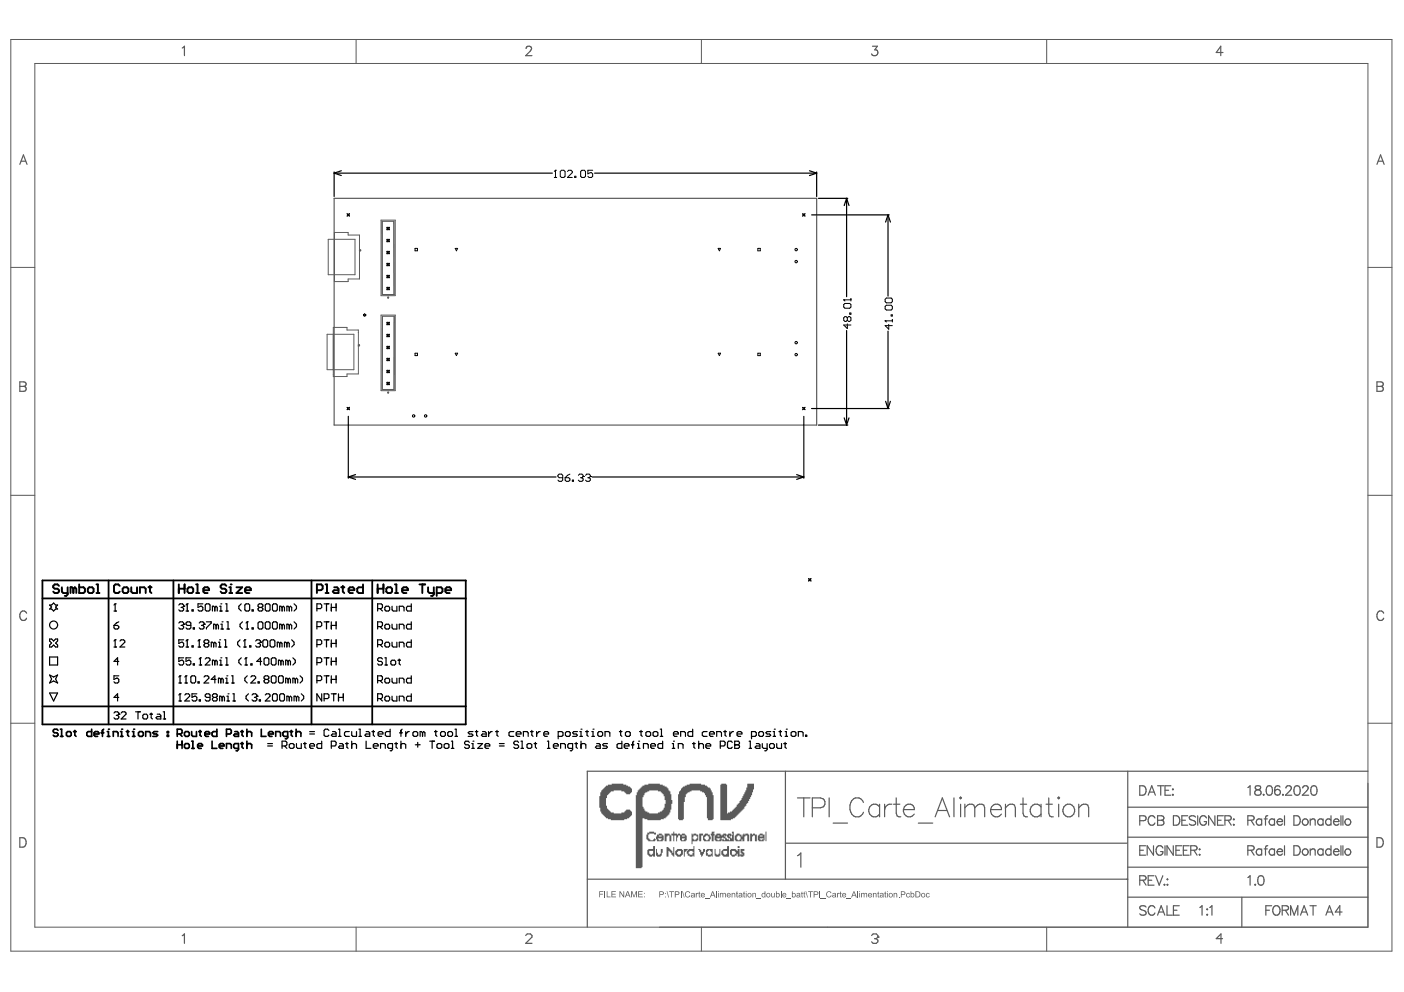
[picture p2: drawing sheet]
<svg xmlns="http://www.w3.org/2000/svg" width="297mm" height="210mm" viewBox="0 0 297 210" stroke-linecap="round" stroke-linejoin="round" font-family="sans-serif">
<g fill="#5a5a5a">
<path d="M156.1 179h.4v.4h-.4z"/>
<path d="M162 176h.2v2h-.2z"/>
<path d="M147.7 179.6h.4v.2h.2v.4h.4v-.6h.5v.6h-.3v.5h-.2v.4h-.2v.2h-.2v-.4h-.2v-.7h-.2v-.4h-.2z"/>
<path d="M140.6 176.4h1v.2l.4 .2v1.2h-.4v-1.2h-.4v.2h-.2v1h-.4z"/>
<path d="M137 176.2h.4v-.2h1v.2h.4v.4h-.4v-.2h-1v.2h-.2v.8h.2l.2 .4h.6l.2-.4h.2l.2 .4h-.2v.2h-1.4v-.2l-.4-.2v-1h.2z"/>
<path d="M158.7 176.4h.4v.2h.2v-.2l.8 .2v1.4h-.4v-1.2h-.4v.2h-.2v1h-.4z"/>
<path d="M138.8 179.6h.2v.8h.2v.5h.4v-.2h.2v-1.1h.4v.8h-.2v.7h-.2v.2h-.8v-.2h-.2z"/>
<path d="M141 179.2h.4l.2 .4h.2v.2l.4 .2v.4h.2v-1.2h.2v2.1h-.2l-.2-.4h-.2v-.5l-.4-.2v-.2h-.2v1.3h-.4z"/>
<path d="M151.2 179.6h.2v1.1h.2v.2h.4v-.2h.2v-1.1h.2v1.5h-.2v.2h-.8v-.2h-.2z"/>
<path d="M152.4 166h.2v-.2h1v.2h.2v6.1h.2v-.2l.8-.2 .2-.4h.2v-.2l.5-.2v-.2h.2v-.4l.4-.2v-.2h.2v-.4l.4-.2v-.4h.2l.2-.8h.2v-.4h.2v-.5h.2v-.6h.2v-.8h1.4v1.2h-.2l-.2 1.3h-.2l-.2 .8h-.2l-.2 .8-.4 .2v.4l-.4 .2v.4h-.2v.2l-.4 .2v.2h-.2v.2h-.2l-.2 .4-.4 .2v.2h-.2l-.2 .4-.9 .2v.2h-2.2z"/>
<path d="M144.1 166.8h.2l.2-.4h.4v-.2h.4v-.2h.6v-.2h2.4v.2h.9v.2h.4l.2 .4h.4l.4 .9a4.9 4.9 0 0 1 .4 3v2.8h-.2v.2h-1v-.4h-.2v-4.4h-.2v-.4h-.2v-.4h-.3v-.2h-.4v-.2h-.4v-.3h-1.8v.3h-.4v.2h-.4v.2l-.4 .2v.6h-.2v1h-.2v3.6h-.2v.2h-.8v-.2h-.2v-3.2a4.5 4.5 0 0 1 .4-2.9h.2z"/>
<path d="M127.2 167.2l.4-.2 .2-.4 .4-.2v-.2h.4v-.2h.8v-.2h2.5v.2h.6v.2l.8 .2 .2 .4h.2v.9h-.2l-.2 .4h-.8l-.2-.4h-.2v-.2h-.6v-.3h-1.7v.3h-.6l-.2 .4h-.2l-.2 .4h-.2v.6h-.2v1.6h.2v.6h.2v.2h.2v.2l.4 .2v.2h.6v.2h1.7v-.2h.6v-.2l.4-.2v-.2h.8v.2l.4 .2v.8h-.2v.2h-.2l-.2 .4h-.4v.2h-.6v.2h-2.9v-.2h-.6v-.2h-.4v-.2h-.2l-.2-.4-.4-.2v-.2h-.2v-.4h-.2v-.8h-.2v-2.4h.2v-.8h.2z"/>
<path d="M160.3 176.8l.4-.2v-.2h.6v.2h.5v1.2h-.2v.2h-1.1v-.2h-.2zM160.7 176.8v.2h.6v-.2zM160.7 177.4l.2 .4h.2v-.2h.5v-.2z"/>
<path d="M139 176.6h.4v-.2h.6v.2l.4 .2v1h-.2v.2h-1.2v-.4h-.2v-.6h.2zM139.4 176.8v.2h.6v-.2zM139.2 177.4l.2 .4h.4v-.2h.2v-.2z"/>
<path d="M146.3 176.4h.2v.2h.2v-.2h.6v.2h.4v1.2h-.2v.2h-1v.6h-.2zM146.7 176.8v.4h-.2v.2h.2v.2l.4 .2 .2-.4h.2v-.4h-.2v-.2z"/>
<path d="M147.9 176.4h.8v.4l.5-.2v-.2h.6v.2h.4v.4h.2v.6h-.2v.4h-1.3v-.2h-.2v-1h-.4v1.2h-.4zM148.9 177.2v.2h.3l.2 .4h.4v-.2h.2v-.6h-.2v-.2h-.4l-.2 .4z"/>
<path d="M155.5 176.8l.4-.2v-.2h.6v.2h.4v.4h.2v-.4h.2v-.2h.2v.2h.2v-.2h.6v.2h.2v1.4h-.4v-1.2h-.4v.2h-.2v1h-.4v-.4h-.2v.4h-1.2v-.2h-.2zM155.9 177v.6h.2v.2h.4v-.2h.2v-.6h-.2v-.2h-.4v.2z"/>
<path d="M142.8 180h.3l.2-.4h1v.2h.2v1.1h-.2l-.2 .4h-.8l-.2-.4h-.3zM143.3 180.2v.5h.2v.2h.4v-.2h.2v-.7h-.6v.2z"/>
<path d="M137 179.8h.2v-.2h1v-.6h.4v2.3h-.4v-.2h-.2v.2h-.6v-.2l-.4-.2zM137.4 180v.7h.2v.2h.4v-.2h.2v-.7z"/>
<path d="M149.4 179.8h.2v-.2h1.2v1.7h-.2v-.2h-.2v.2h-.6v-.2h-.4zM149.6 180.2v.2h.2v.5h.6v-.2h.2v-.5h-.2l-.2-.4-.4 .2v.2z"/>
<path d="M144.7 179.6h.8v.2h.2v-.2h1v-.6h.2v2.3h-.2v-.2h-.2v.2h-.6v-.2h-.4v-.4h-.2v-.7l-.4 .2v1.1h-.2zM145.3 179.8v.2h.2v-.2zM145.7 180.2v.5h.2v.2h.6v-.5h.2l-.2-.4h-.6v.2z"/>
<path d="M154.4 179.8h.2v-.2h1.1v.2l.4 .2v-.4h.4v1.3h.2v-.2l.4 .2v-.2l-.4-.3v-.8h.8v.4h-.4v.2l.4 .2v.7h-.2v.2h-.6v-.2h-.2v.2h-.4v-.6h-.2v.4h-.4v.2h-.7v-.2l-.4-.2zM154.8 180v.9h.7v-.2h.2v-.5h-.2v-.2z"/>
<path d="M142 176.4h.4v-.4h.2v.4h.7v.2h.2v-.2h.4v.2h.4v-.2h.6l.2 .4h.2v1h-.2v.2h-1v-.2h-.2v-1h-.4v.4h-.2v.8h-.2v-1.2h-.5v1.2h-.2v-1.2h-.4zM144.3 176.8v.2h.6v-.2zM144.3 177.4v.4h.4v-.2h.2v-.2z"/>
<path d="M150.6 176h.6v.2h-.2v.2h.2v.4l.4-.2v-.2h.8l.2 .4 .4-.2v-.2h.6v.2h.4v-.2h.6v.2h.4v-.2h-.2v-.4h.4v2h-2.4v-.2h-.2v.2h-1.2v-.2h-.2v-1h-.2v1.2h-.4v-1.2h-.2zM154.2 176.8l.2 .4h.2v.2h.2v-.6h-.2v.2zM153.2 176.8l.2 .4h.2v.2h.2v.2h.4v.2h.2v-.4h-.4v-.2h-.2v-.4h-.2v.2zM151.8 176.8v.2h.4v-.2zM152.6 177.4v.2h.6v.2h.2v-.4h-.4v-.2zM151.6 177.4l.2 .4h.4v-.2h.2v-.2z"/>
<path d="M152.6 180l.4-.2v-.2h.8v-.6h.4v2.3h-1.2v-.2l-.4-.2zM153 180v.7h.2v.2h.4v-.2h.2v-.7z"/>
<path d="M134.9 167.2l.4-.2 .2-.4 .4-.2v-.2h.4v-.2h.9v-.2h2.4v.2h.6v.2h.4v.2h.4l.2 .4h.2v.4l.4 .3v.6h.2v1.2h.2v.8h-.2v1.2h-.2v.6h-.2v.4l-.4 .2v.2h-.2l-.2 .4h-.4v.2h-.6v.2h-2.8v-.2h-.7v-.2h-.4v10.4h-.2v.2h-1.2v-13.4a4.5 4.5 0 0 1 .4-2.8zM136.3 167.9v.4h-.2a5.1 5.1 0 0 0 0 2.8h.2v.4h.2v.2h.5v.2h.4v.2h1.8v-.2l.8-.2 .2-.4h.2v-.4h.2v-.8h.2l-.2-1.6h-.2v-.4l-.4-.2-.2-.4h-.6v-.3h-1.8v.3h-.4v.2h-.5v.2z"/>
</g>
<g fill="none" stroke="#5a5a5a" stroke-width=".25">
<path d="M38.5 10.2l.5-.4v2M111.3 10.3l.4-.5 .7 .2a.62 .62 0 0 1-.2 .8l-1 1h1.3M184.6 9.8h1l-.5 .7a.67 .67 0 0 1 .5 1.1 .67 .67 0 0 1-1.2-.2M258.7 11.1h-1.4l1-1.3v2M4.2 34.8l.8-2 .7 2M4.5 34.1h.9M291.3 34.8l.8-2 .7 2M291.6 34.1h1M4.2 80.8h.8l.4 .2 .1 .4-.5 .4a.52 .52 0 0 1 .5 .5 .52 .52 0 0 1-.5 .5h-.8zM4.2 81.8h.8M291.3 80.8h.9l.4 .2v.4l-.4 .4a.52 .52 0 0 1 .5 .5 .52 .52 0 0 1-.5 .5h-.9zM291.3 81.8h.9"/>
<path d="M5.6 129.8a.74 .74 0 0 0-.8-.5 .74 .74 0 0 0-.6 .7 .88 .88 0 0 0 .2 1 .88 .88 0 0 0 .9 .2l.3-.4M292.7 129.8a.74 .74 0 0 0-.8-.5 .74 .74 0 0 0-.6 .7 .88 .88 0 0 0 .2 1 .88 .88 0 0 0 1 .2l.2-.4M4.2 177.3h.7a1.07 1.07 0 0 1 .7 1 1.07 1.07 0 0 1-.7 1h-.7zM166.2 163.2v22.8M166.2 178.4h72.2M238.6 163.2v33M238.6 177.1h50.8M238.6 170.8h50.8M241.1 166.3h.7a1.07 1.07 0 0 1 .7 1 1.07 1.07 0 0 1-.7 1h-.7zM241.1 173.7h.9a.52 .52 0 0 0 .5-.6 .52 .52 0 0 0-.5-.5h-.9v2M241.1 179.9h.8M242.4 179h-1.3v2h1.3"/>
<path d="M242.9 168.3l.8-2 .7 2M243.2 167.6h1M244 179v2l-1.3-2v2M244.3 173.1a.74 .74 0 0 0-.8-.5 .74 .74 0 0 0-.6 .8 .88 .88 0 0 0 .2 .9 .88 .88 0 0 0 1 .2l.2-.4M244.9 166.3h1.3M244.9 172.6h.9l.3 .2 .1 .4-.4 .4a.52 .52 0 0 1 .5 .5 .52 .52 0 0 1-.5 .5h-.9zM244.9 173.6h.9M245.6 166.3v2M246 179.4a.74 .74 0 0 0-.8-.4 .74 .74 0 0 0-.6 .7 .88 .88 0 0 0 .2 1 .88 .88 0 0 0 .9 .2l.3-.4v-.3h-.5M246.5 179v2M246.5 167.2h.7M247.7 166.3h-1.2v2h1.2"/>
<path d="M248 167h.2zM248 168.2h.2zM248.2 179v2l-1.3-2v2M248.3 172.6h.6a1.07 1.07 0 0 1 .7 1 1.07 1.07 0 0 1-.7 1h-.6zM248.8 179.9h.7M250 179h-1.2v2h1.2M250 173.6h.8M250.4 179.9h.7M251.3 172.6h-1.3v2h1.3M251.6 179h-1.2v2h1.2M251.9 179.9l1.2-.1 .2-.3-.1-.4-.4-.1h-.9v2M252.6 179.9l.7 1.1"/>
<path d="M252.9 172.9a.75 .75 0 0 0-.7-.3 .75 .75 0 0 0-.6 .5l.2 .3 .8 .3a.49 .49 0 0 1 .3 .3 .49 .49 0 0 1-.1 .5 .92 .92 0 0 1-1.2-.2M253.4 172.6v2M253.7 179.7h.2zM255.2 173.1a.74 .74 0 0 0-.8-.5 .74 .74 0 0 0-.6 .8 .87 .87 0 0 0 .2 .9 .87 .87 0 0 0 1 .2l.2-.4v-.3h-.4M257 172.6v2l-1.3-2v2M257.6 173.6h.7M258.8 172.6h-1.2v2h1.2M259.2 173.6l1.1-.1 .2-.3-.1-.4-.4-.2h-.8v2M259.8 173.6l.7 1M260.9 173.4h.2zM260.9 174.5h.2zM264 166.6l.5-.3v2"/>
<path d="M264 173.6l1.1-.1 .2-.3-.1-.4-.3-.2h-.9v2M264 179.9l1.1-.1 .2-.3-.1-.4-.3-.1h-.9v2M264.7 173.6l.6 1M264.7 179.9l.6 1.1M265.7 166.4a.4 .4 0 0 0 .1 .6 .72 .72 0 0 1 .9 .3 .72 .72 0 0 1-.1 .9 .81 .81 0 0 1-1.1-.3 .99 .99 0 0 1 1.1-1l.1-.3a.75 .75 0 0 0-1-.2zM266.9 173.6a.64 .64 0 0 0-.9-.1 .64 .64 0 0 0 0 .9 .64 .64 0 0 0 .9-.1M266.9 179.9a.64 .64 0 0 0-.9-.1 .64 .64 0 0 0 0 1 .64 .64 0 0 0 .9-.1M266.9 173.3v1.3M266.9 179.6v1.4M267.2 168.2h.2zM267.5 173.3h.6M267.5 179.6h.6"/>
<path d="M268.2 166.4a.65 .65 0 0 1 .9 .2 1.01 1.01 0 0 1-.7 1.7 1.28 1.28 0 0 1-.2-1.9zM268.2 172.6l-.4 .1-.1 .3v1.6M268.2 179l-.4 .1-.1 .2v1.7M269.6 173.3v1.3M269.6 179.6v1.4M269.6 173.6a.64 .64 0 0 0-.9-.1 .64 .64 0 0 0 0 .9 .64 .64 0 0 0 .9-.1M269.6 179.9a.64 .64 0 0 0-.9-.1 .64 .64 0 0 0 0 1 .64 .64 0 0 0 .9-.1M270.2 173.8a.63 .63 0 0 0 .4 .8 .63 .63 0 0 0 .7-.3M270.3 173.6a.55 .55 0 0 1 .6-.3 .55 .55 0 0 1 .4 .5h-1.1zM270.3 179.9a.55 .55 0 0 1 .6-.3 .55 .55 0 0 1 .4 .6h-1.1zM270.8 166.6a.59 .59 0 0 0-.9-.2l-.1 .2-.1 1M271.3 168.2h.2z"/>
<path d="M271.8 172.6v2M271.8 179v2M272.1 166.7l.3-.4 .7 .2a.62 .62 0 0 1-.2 .8l-.9 1h1.3M273.7 172.6h.7a1.07 1.07 0 0 1 .7 1 1.07 1.07 0 0 1-.7 1h-.7zM273.7 179h.7a1.07 1.07 0 0 1 .7 1 1.07 1.07 0 0 1-.7 1h-.7zM274 166.4a.65 .65 0 0 1 1 .2 1.01 1.01 0 0 1-.7 1.7 1.28 1.28 0 0 1-.3-1.9zM275.6 166.7l.4-.4 .7 .2a.62 .62 0 0 1-.2 .8l-1 1h1.4M277.2 173.7l.5-.4 .5 .1v1.2M277.2 173.3v1.3M277.2 179.6v1.4M277.6 166.4a.65 .65 0 0 1 .9 .2 1.01 1.01 0 0 1-.6 1.7 1.28 1.28 0 0 1-.3-1.9zM279.9 173.6a.64 .64 0 0 0-.9-.1 .64 .64 0 0 0 0 .9 .64 .64 0 0 0 .9-.1"/>
<path d="M279.9 179.9a.64 .64 0 0 0-.9-.1 .64 .64 0 0 0 0 1 .64 .64 0 0 0 .9-.1M279.9 173.3v1.3M279.9 179.6v1.4M281.6 179.9a.64 .64 0 0 0-.9-.1 .64 .64 0 0 0 0 1 .64 .64 0 0 0 .9-.1M281.6 173.6a.64 .64 0 0 0-.9-.1 .64 .64 0 0 0 0 .9 .64 .64 0 0 0 .9-.1M281.6 172.6v2M281.6 179v2M282.1 173.8a.63 .63 0 0 0 .4 .8 .63 .63 0 0 0 .8-.3M282.2 173.6a.55 .55 0 0 1 .7-.3 .55 .55 0 0 1 .4 .5h-1.2zM282.2 179.9a.55 .55 0 0 1 .7-.3 .55 .55 0 0 1 .4 .6h-1.2zM283.7 172.6v2M283.7 179v2"/>
<path d="M284.1 172.6v2M284.1 179v2M289.4 163.2h-165.1v33M291.3 177.3h.7a1.07 1.07 0 0 1 .7 1 1.07 1.07 0 0 1-.7 1h-.7zM38.5 198l.5-.4v2M111.2 197.9l.3-.3h.7l.3 .3v.4l-1.3 1.3h1.3M124.3 186h114.3M168.7 181.1l.7-.6v3M184.4 197.9l.3-.3h.7l.3 .3v.4M185.1 198.6h.3M185.4 198.6l.3 .3v.4l-.3 .3h-.7l-.3-.3M185.7 198.3h.1"/>
<path d="M185.7 198.3l-.3 .3M238.6 189.8h50.8M238.6 183.5h50.8M241.1 186.3l1.2-.1 .2-.3-.1-.4-.4-.2h-.9v2M241.8 186.3l.7 1M242.5 191.9a.75 .75 0 0 0-.8-.3 .75 .75 0 0 0-.6 .5l.2 .3 .8 .3a.49 .49 0 0 1 .3 .4 .49 .49 0 0 1-.1 .5 .92 .92 0 0 1-1.2-.2M242.9 186.3h.8M244.2 185.3h-1.3v2h1.3M244.3 192.1a.74 .74 0 0 0-.8-.5 .74 .74 0 0 0-.6 .8 .88 .88 0 0 0 .2 1 .88 .88 0 0 0 1 .2l.2-.4M244.5 185.3l.7 2 .8-2M244.9 193.6l.8-2 .7 2M245.2 193h.9"/>
<path d="M246.4 187.1v.2zM246.9 191.6v2h1.1M246.9 186.1h.2zM246.9 187.2h.2zM248.3 192.6h.7M249.5 191.6h-1.2v2h1.2M253.7 180.9h.2zM253.8 192l.5-.4v2M255.3 192.4h.2zM255.3 193.6h.2zM255.9 192l.5-.4v2M258.7 198.6h-1.4l1-1v2"/>
<path d="M262.7 189.8v6.4M264 185.7l.5-.4v2M265.5 187.2h.2zM266.4 185.4a.65 .65 0 0 1 .9 .3 1.29 1.29 0 0 1-.4 1.6h-.2a1.28 1.28 0 0 1-.3-1.9zM267.8 192.6h.8M269 191.6h-1.2v2M269.7 191.7a.96 .96 0 0 1 1.1 .5 .96 .96 0 0 1-.2 1.2 .74 .74 0 0 1-.8 .2 .74 .74 0 0 1-.5-.7 1.21 1.21 0 0 1 .4-1.2zM270.2 180.2a.63 .63 0 0 0 .4 .7 .63 .63 0 0 0 .7-.2M271.3 192.6l1.1-.1 .2-.3-.1-.4-.4-.2h-.8v2M271.9 192.6l.7 1M273.1 193.6v-2l.7 2 .8-2v2M275.1 193.6l.8-2 .8 2"/>
<path d="M275.4 193h1M277.1 191.6h1.4M277.2 180l.5-.4 .5 .1v1.3M277.8 191.6v2M280.5 193.6l.8-2 .7 2M280.8 193h1M282.1 180.2a.63 .63 0 0 0 .4 .7 .63 .63 0 0 0 .8-.2M283.9 193h-1.4l1-1.4v2"/>
<circle cx="270.3" cy="167.6" r=".62"/>
<circle cx="276.1" cy="174" r=".65"/>
<circle cx="285.1" cy="174" r=".66"/>
<circle cx="276.1" cy="180.3" r=".65"/>
<circle cx="285.1" cy="180.3" r=".66"/>
</g>
<g fill="none" stroke="#5a5a5a" stroke-width=".21">
<path d="M2.3 8.4h292.2v192.9h-292.2zM7.4 13.4h282v182.8h-282zM75.3 8.4v5M148.4 8.4v5M221.4 8.4v5M2.3 56.6h5.1M80.6 46.6h3v16h-3zM289.4 56.6h5.1M80.6 66.7h3v16h-3zM2.3 104.8h5.1M289.4 104.8h5.1M2.3 153h5.1"/>
<path d="M289.4 153h5.1M75.3 196.2v5.1M148.4 196.2v5.1M221.4 196.2v5.1"/>
</g>
<g fill="#5a5a5a">
<path d="M126.8 188.6h.9v.1h-.8v.4h.7v.2h-.7v.6h-.1z"/>
<path d="M127.9 188.6h.2v1.3h-.2z"/>
<path d="M128.4 188.6h.1v1.1h.7v.2h-.8z"/>
<path d="M129.4 188.6h.9v.1h-.8v.4h.7v.2h-.7v.4h.8v.2h-.9z"/>
<path d="M131.1 188.6h.1l.7 1v-1h.2v1.3h-.2l-.7-1.1v1.1h-.1z"/>
<path d="M133.5 188.6h.3l.4 1.1 .3-1.1h.3v1.3h-.2v-1.1l-.4 1.1h-.1l-.4-1.1v1.1h-.2z"/>
<path d="M135 188.6h1v.1h-.8v.4h.7v.2h-.7v.4h.8v.2h-1z"/>
<path d="M132.8 188.7l-.2 .6h.4zM132.7 188.6h.2l.5 1.3h-.2l-.1-.4h-.6l-.1 .4h-.2z"/>
<path d="M136.2 188.9h.2v.2h-.2zM136.2 189.7h.2v.2h-.2z"/>
</g>
<g fill="none" stroke="#5a5a5a" stroke-width=".25">
<path d="M168.7 168.8h2.7M170 168.8v4M171.9 170.9h1.7a1.05 1.05 0 0 0 1-1 1.05 1.05 0 0 0-1-1.1h-1.7v4M175.4 168.8v4M176.3 174.2h3M182.7 169.8a1.47 1.47 0 0 0-1.7-1 1.47 1.47 0 0 0-1.2 1.6 1.84 1.84 0 0 0 1.9 2.4l.8-.5 .2-.4M186.1 170.7a1.32 1.32 0 0 0-2.3 .4 1.32 1.32 0 0 0 1.5 1.7l.8-.5M186.1 170.2v2.6M187.2 170.2v2.6M188.7 170.2a1.29 1.29 0 0 0-1.5 1.1M189 170.2h1.4M189.6 168.8v3.3l.2 .5 .8 .2"/>
<path d="M191.1 171.3a1.26 1.26 0 0 0 .8 1.4 1.26 1.26 0 0 0 1.5-.4M191.3 170.7a1.1 1.1 0 0 1 1.3-.5 1.1 1.1 0 0 1 .8 1.1h-2.3zM194.3 174.2h3M197.8 172.8l1.6-4 1.5 4M198.4 171.5h1.9M201.8 168.8v4M203 168.8l.2-.2 .2 .2-.2 .2zM203.2 170.2v2.6M204.1 170.9l1-.7h.6l.3 .2 .2 .5M204.1 170.2v2.6M206.2 170.9l1-.7h.6l.3 .2 .2 .5v1.9M206.2 170.9v1.9"/>
<path d="M209.6 171.3a1.26 1.26 0 0 0 .7 1.4 1.26 1.26 0 0 0 1.6-.4M209.8 170.7a1.1 1.1 0 0 1 1.3-.5 1.1 1.1 0 0 1 .8 1.1h-2.3zM212.7 170.9l1-.7h.5l.4 .2 .2 .5v1.9M212.7 170.2v2.6M215.9 170.2h1.3M216.4 168.8v3.3l.2 .5 .8 .2M220.2 170.7a1.32 1.32 0 0 0-2.2 .4 1.32 1.32 0 0 0 1.5 1.7l.7-.5M220.2 170.2v2.6M221.3 170.2h1.3M221.9 168.8v3.3l.2 .5 .7 .2M223.8 168.8l.2-.2 .2 .2-.2 .2zM224 170.2v2.6"/>
<path d="M225.1 170.7a1.28 1.28 0 0 1 1.8-.1 1.28 1.28 0 0 1 0 1.8 1.28 1.28 0 0 1-1.8-.1l-.2-.6zM228.2 170.9l1-.7h.6l.3 .2 .2 .5v1.9M228.2 170.2v2.6"/>
</g>
<g fill="#5a5a5a">
<path d="M141 188.6h.2l.3 1.3h-.1z"/>
<path d="M141.6 188.6h1v.1h-.4v1.2h-.2v-1.2h-.4z"/>
<path d="M144 188.6h.2v1.3h-.2z"/>
<path d="M144.3 188.6h.2l.3 1.3h-.1z"/>
<path d="M145 188.8l.3-.2 .6 .1 .1 .3h-.2l-.1-.2-.2-.1-.4 .4v.4l.2 .2h.4l.2-.3 .2 .1-.3 .3-.4 .1-.3-.2-.2-.4z"/>
<path d="M147.2 189h.2v.1l.2-.2 .1 .1-.3 .2v.7h-.2z"/>
<path d="M147.9 188.7l.1-.1v.4h.2l-.2 .1v.6l.2 .2-.3-.1v-.7h-.2z"/>
<path d="M149.2 190.1h1v.1h-1z"/>
<path d="M151.5 188.6h.2v1.3h-.2z"/>
<path d="M152.3 189l.2 .1 .3-.2 .2 .2 .2-.2 .3 .1 .1 .9h-.2l-.1-.8-.3 .1v.7h-.1l-.1-.8h-.2l-.1 .8h-.2z"/>
<path d="M154.8 189l.7 .1 .1 .8h-.2l-.1-.8h-.3l-.1 .8h-.1z"/>
<path d="M155.8 188.7l.2-.1v.4h.1l-.1 .1v.6l.2 .2-.4-.1-.1-.7z"/>
<path d="M157.3 188.7l.2-.1v.4h.1l-.1 .1v.6l.2 .2-.4-.1-.1-.7z"/>
<path d="M159.2 189l.1 .1 .3-.2 .3 .1v.9h-.1l-.1-.8-.3 .1-.1 .7h-.1z"/>
<path d="M160 190.1h1.1v.1h-1.1z"/>
<path d="M163.2 189h.1l.1 .8 .3-.1 .1-.7h.1v.9l-.1-.2-.3 .2-.3-.1z"/>
<path d="M165.2 188.6h.1v1.3h-.1z"/>
<path d="M166.4 190.1h1v.1h-1z"/>
<path d="M169.6 188.7l.1-.1v.4h.2l-.2 .1v.6l.2 .2-.3-.1v-.7h-.1z"/>
<path d="M170.1 188.7l.1-.1v.4h.2l-.2 .1v.5l.2 .3-.3-.1-.1-.7z"/>
<path d="M170.4 188.6h.1l.4 1.3h-.1z"/>
<path d="M171 188.6h1v.1h-.4v1.2h-.2v-1.2h-.4z"/>
<path d="M173.4 188.6h.1v1.3h-.1z"/>
<path d="M173.7 190.1h1v.1h-1z"/>
<path d="M174.9 188.8l.5-.2 .4 .1 .1 .3h-.2l-.1-.2-.4-.1-.2 .5v.3l.2 .2h.4l.2-.3 .1 .1-.2 .3-.4 .1-.3-.1-.2-.5z"/>
<path d="M177.1 189h.2v.1l.1-.2 .2 .1-.3 .2v.7h-.2z"/>
<path d="M177.7 188.7l.2-.1v.4h.2l-.2 .1v.6h.2v.2l-.4-.1v-.7h-.1z"/>
<path d="M179.1 190.1h1v.1h-1z"/>
<path d="M181.4 188.6h.1v1.3h-.1z"/>
<path d="M182.2 189l.2 .1 .2-.2 .3 .2 .2-.2 .3 .1 .1 .9h-.2l-.1-.8-.3 .1v.7h-.2v-.8h-.3v.8h-.2z"/>
<path d="M184.7 189l.1 .1 .3-.2 .3 .1v.9h-.1l-.1-.8h-.3v.8h-.2z"/>
<path d="M185.7 188.7l.2-.1v.4h.1l-.1 .1v.6l.1 .2-.3-.1v-.7h-.1z"/>
<path d="M187.2 188.7l.2-.1v.4h.1l-.1 .1v.6l.1 .2-.3-.1-.1-.7z"/>
<path d="M189.1 189l.7 .1v.8h-.1l-.1-.8-.3 .1-.1 .7h-.1z"/>
<path d="M190.1 189.7h.2v.2h-.2z"/>
<path d="M191.8 189.1l.3-.2 .3 .2 .1 .1-.5-.1-.1 .3v.3l.2 .1 .4-.2-.1 .2h-.6z"/>
<path d="M195.9 189.2l.4-.3 .3 .1 .1 .2-.5-.1-.1 .4 .2 .3 .4-.2-.1 .2-.3 .1-.3-.1z"/>
<path d="M139.6 188.7v.5h.6v-.4zM139.5 188.6h.7l.3 .3-.2 .4-.7 .1v.5h-.1z"/>
<path d="M140.7 189h.2v.1h-.2zM140.7 189.7h.2v.2h-.2z"/>
<path d="M143 188.7v.5l.5-.1v-.3zM142.8 188.6h.7l.2 .2-.1 .5-.6 .1v.5h-.2z"/>
<path d="M146.4 189.6v.1l.2 .1 .2-.4zM146.3 189.1l.3-.2 .3 .1 .1 .9-.2-.1-.3 .1-.3-.1 .1-.4 .5-.1-.1-.2-.5 .1z"/>
<path d="M148.5 189.1l-.1 .2h.6l-.2-.2zM148.4 189.1l.3-.2 .3 .2 .1 .4h-.7l.1 .2 .2 .1 .4-.2-.2 .3-.5-.1-.1-.4z"/>
<path d="M150.8 188.8l-.2 .6h.4zM150.7 188.6h.2l.5 1.3h-.2l-.1-.4h-.6l-.1 .4h-.2z"/>
<path d="M151.9 188.6h.2v.2h-.2zM151.9 189h.2v.9h-.2z"/>
<path d="M154 189.2l-.1 .1h.5l-.1-.2zM153.9 189.1l.3-.2 .3 .2 .1 .4h-.7l.3 .3 .4-.2-.1 .2h-.6l-.1-.5z"/>
<path d="M156.4 189.6v.1l.2 .1 .3-.2v-.2zM156.3 189.1l.3-.2 .4 .1 .1 .9-.2-.1-.3 .1-.3-.1v-.3l.6-.2-.1-.2-.5 .1z"/>
<path d="M157.8 188.6h.1v.2h-.1zM157.8 189h.1v.9h-.1z"/>
<path d="M158.3 189.4a.31 .31 0 0 0 .6 0 .31 .31 0 0 0-.6 0zM158.1 189.4a.47 .47 0 0 1 .9 0 .47 .47 0 0 1-.9 0z"/>
<path d="M161.2 189.1l.3-.2 .3 .2v-.5h.1v1.3l-.7-.1-.1-.3zM161.2 189.4a.35 .35 0 0 0 .7 0 .35 .35 0 0 0-.7 0z"/>
<path d="M162.2 189.4a.35 .35 0 0 0 .7 0 .35 .35 0 0 0-.7 0zM162.1 189.4a.47 .47 0 0 1 .9 0 .47 .47 0 0 1-.9 0z"/>
<path d="M164.4 189.2l-.1 .5 .4 .1 .1-.6-.2-.1zM164.2 188.6h.1v.5l.4-.1 .3 .2-.2 .7-.5-.1-.1 .1z"/>
<path d="M165.7 189.2v.1h.5l-.2-.2zM165.6 189.1l.3-.2 .4 .2 .1 .4h-.7l.2 .3 .5-.2-.2 .2h-.6z"/>
<path d="M167.8 189.2l-.1 .4 .3 .2 .2-.2v-.4zM167.5 188.6h.2v.5l.3-.2 .3 .3v.4l-.2 .3-.4-.1-.2 .1z"/>
<path d="M168.7 189.6v.2h.3l.1-.4zM168.6 189.1l.3-.2 .4 .2 .1 .8-.3-.1-.3 .1-.2-.1v-.4l.5-.1v-.2l-.6 .1z"/>
<path d="M172.3 188.7v.5h.6v-.4zM172.1 188.6h.8l.2 .3-.1 .4-.7 .1v.5h-.2z"/>
<path d="M176.2 189.6l.1 .2h.2l.2-.4zM176.1 189.1l.4-.2 .3 .1 .1 .9-.2-.1-.3 .1-.3-.1 .1-.4 .5-.1-.1-.2-.5 .1z"/>
<path d="M178.4 189.1l-.1 .2h.6l-.2-.2zM178.3 189.1l.2-.2 .4 .2 .1 .4h-.7l.1 .2 .2 .1 .4-.2-.2 .3-.6-.1z"/>
<path d="M180.7 188.7l-.2 .7h.4zM180.6 188.6h.2l.5 1.3h-.2l-.2-.4h-.5l-.1 .4h-.2z"/>
<path d="M181.8 188.6h.2v.2h-.2zM181.8 189h.2v.9h-.2z"/>
<path d="M183.9 189.1l-.1 .2h.5l-.1-.2zM183.8 189.1l.3-.2 .3 .2 .1 .4h-.7l.3 .3 .4-.2-.2 .2-.3 .1-.3-.2-.1-.4z"/>
<path d="M186.3 189.6l.1 .2h.1l.3-.4zM186.2 189.1l.3-.2 .4 .1 .1 .9-.2-.1-.3 .1-.3-.1v-.4l.6-.1-.1-.2-.6 .1z"/>
<path d="M187.7 188.6h.1v.2h-.1zM187.7 189h.1v.9h-.1z"/>
<path d="M188.2 189.4a.32 .32 0 0 0 .6 0 .32 .32 0 0 0-.6 0zM188 189.4a.47 .47 0 0 1 .9 0 .47 .47 0 0 1-.9 0z"/>
<path d="M190.7 188.7v.5h.6v-.4zM190.6 188.6h.7l.3 .3-.2 .4-.7 .1v.5h-.1z"/>
<path d="M192.9 189.2l-.1 .5 .3 .1 .2-.5-.2-.2zM192.7 188.6h.1v.5l.3-.2 .3 .3v.5l-.2 .2-.4-.1-.1 .1z"/>
<path d="M193.8 188.7v1h.6l.2-.3-.1-.5zM193.7 188.6h.7l.3 .3v.4l-.2 .5-.8 .1z"/>
<path d="M195 189.4a.31 .31 0 0 0 .6 0 .31 .31 0 0 0-.6 0zM194.9 189.4a.47 .47 0 0 1 .9 0 .47 .47 0 0 1-.9 0z"/>
</g>
<g fill="none" stroke="#5a5a5a" stroke-width=".21">
<path d="M69.4 50.6h5.7v7.5h-5.7zM70.8 49.2h2.9v.5h2.4v9.3h-2.4v.6h-2.9zM80.8 46.8h2.5l.1 15.5h-2.5zM80.9 46.8v15.5M69.2 70.7h5.7v7.5h-5.7zM70.5 69.3h2.9v.5h2.4v9.3h-2.4v.6h-2.9zM80.9 66.9h2.5v15.5h-2.5zM83.4 66.9v15.5"/>
<circle cx="82.1" cy="63" r=".1"/>
<circle cx="82.1" cy="83.1" r=".1"/>
</g>
<path d="M70.7 42h102.1v47.9h-102.1z" fill="none" stroke="#5a5a5a" stroke-width=".25"/>
<g fill="none" stroke="#5a5a5a" stroke-width=".3">
<circle cx="76.2" cy="53" r=".1"/>
<circle cx="75.9" cy="73.1" r=".1"/>
</g>
<g fill="none" stroke="#000" stroke-width=".25">
<path d="M70.7 36.6l1.5 .5M70.7 36.4v5.2M70.7 36.6h46.2M72.2 36.1l-1.5 .5M125.8 36.6h47M171.3 36.1l1.5 .5M172.8 36.4v5.2M172.8 36.6l-1.5 .5M171.7 45.5h16.4M173.2 42h6.2M179.1 42v20.8M179.1 42l.5 1.5"/>
<path d="M179.1 42l-.5 1.5M187.9 45.5l-.5 1.5M187.9 45.5v17.2M187.9 45.5l.5 1.5M179.1 69.9v20M187.9 70.1v16.3M73.7 88.1v13.1M170.1 88.1v13.1M171.7 86.4h16.4M173.2 89.9h6.2M178.6 88.4l.5 1.5M179.6 88.4l-.5 1.5"/>
<path d="M187.4 84.9l.5 1.5M188.4 84.9l-.5 1.5M73.7 100.9l1.5 .5M73.7 100.9h43.9M75.2 100.4l-1.5 .5M125.3 100.9h44.8M168.5 100.4l1.6 .5M170.1 100.9l-1.6 .5M10.5 135.2h.4l.4 .4 .5-.4h.4v.4l-.4 .5 .4 .4v.4h-.4l-.5-.4-.4 .4h-.4v-.4l.4-.4-.4-.5zM10.5 139h1.7v1.7h-1.7zM10.5 128h.4l.4-.4 .5 .4h.4l-.4 .4 .4 .5h-.4l-.5 .4-.4-.4h-.4l.4-.5zM24.1 136.9h.5"/>
<path d="M24.1 132.3h.8l.2 .3v.2l-.2 .3h-.5l-.3-.3zM24.1 129.3h.5M24.4 127.8h.1M24.4 135.4h.1M24.4 127.8v1.5M24.4 135.4v1.5M24.4 127.8l-.3 .2M24.4 135.4l-.3 .2M25.1 140h-1l.8-.8v1.5M25.1 131.6l-1 .7M25.4 135.6l.2-.2h.5l.3 .2v.3l-1 1h1M37.8 128l.3-.2h.5l.2 .2v.3"/>
<path d="M37.8 131.8l.3-.2h.5l.2 .2v.3M38.3 132.3h.3M38.3 128.5h.3M38.6 128.5l.2 .3v.2l-.2 .3h-.5l-.3-.3M38.6 132.3l.2 .3v.2l-.2 .3h-.5l-.3-.3M38.8 128.3h.1M38.8 132.1h.1M38.8 135.4h-1v.7l.5-.2h.3l.2 .2v.6l-.2 .2h-.5l-.3-.2M38.8 139.2h-1v.8l.8-.3 .2 .3v.5l-.2 .2h-.5l-.3-.2M38.8 128.3l-.2 .2M38.8 132.1l-.2 .2M39.4 136.9h.5"/>
<path d="M39.4 129.3h.5M39.6 135.4h.1M39.6 127.8h.1M39.6 127.8v1.5M39.6 135.4v1.5M39.6 135.4l-.2 .2M39.6 127.8l-.2 .2M40.4 139.2h-1v.8l.5-.3h.2l.3 .3v.5l-.3 .2h-.5l-.2-.2M40.4 132.3h-.8l-.2-.2v-.3l.2-.2h.5l.3 .2v1l-.3 .3h-.5l-.2-.3M40.6 136.7h.3v.2h-.3zM40.6 129h.3v.3h-.3zM40.9 132.8h.2v.3h-.2z"/>
<path d="M41.9 136.9h.5M42.2 135.4h.1M42.2 131.8l.2-.2h.5l.3 .2v.3M42.2 135.4v1.5M42.2 135.4l-.3 .2M42.4 139.2h.1M42.4 139.2v1.5M42.4 139.2l-.2 .2M42.7 132.3h.2M42.9 127.8h-1v.7l.5-.2h.3l.2 .2v.5l-.2 .3h-.5l-.3-.3M42.9 132.3l.3 .3v.2l-.3 .3h-.5l-.2-.3M43.2 132.1h.1"/>
<path d="M43.2 132.1l-.3 .2M43.4 136.1l-.2 .3v.3l.2 .2h.5l.3-.2v-.3l-.3-.3M43.4 139.4l.3-.2h.5l.2 .2v.3l-1 1h1M43.4 128l.3-.2h.5l.2 .2v1l-.2 .3h-.5l-.3-.3zM43.4 136.1l-.2-.2v-.3l.2-.2h.5l.3 .2v.3l-.3 .2M43.4 136.1h.5M43.7 131.6h1v.2l-1 1v.3M45.2 136.1l-.3-.2h-.2v1M45.2 136.1v.8M45.2 136.1l.3-.2 .2 .2v.8M45.5 128.5l-.3-.2h-.3v1M45.5 140l-.3-.3h-.3v1"/>
<path d="M45.5 128.5v.8M45.5 140v.7M45.5 128.5l.2-.2 .3 .2v.8M45.5 140l.2-.3 .3 .3v.7M45.7 132.3l-.2-.2h-.3v1M45.7 132.3l.3-.2 .2 .2v.8M45.7 132.3v.8M46.2 136.9h.5M46.2 135.9h.3v1M46.5 135.4h.1M46.5 129.3h.5M46.5 128.3h.2v1"/>
<path d="M46.5 139.7h.2v1M46.7 127.8h.1M46.7 139.2h.1M46.7 133.1h.5M46.7 132.1h.3v1M47 131.6h.1M47.5 136.9h.5M47.5 135.4h.2v1.5M47.7 129.3h.5M47.7 127.8h.3v1.5M47.7 139.2h.3v1.5M48 133.1h.5"/>
<path d="M48 131.6h.2v1.5M50.8 135.4l-.5 .5v.5l.5 .5M51 127.8l-.5 .5v.5l.5 .5M51 139.2l-.5 .5v.5l.5 .5M51.3 131.6l-.5 .5v.5l.5 .5M51.5 136.9h.6M51.8 135.4h.1M51.8 128l.3-.2h.5l.2 .2v1l-.2 .3h-.5l-.3-.3zM51.8 135.4v1.5M51.8 135.4l-.3 .2M52.1 139.2h.1M52.1 133.1h.5"/>
<path d="M52.1 139.2l-.3 .2M52.1 139.2v1.5M52.3 131.6h.1M52.3 131.6l-.2 .2M52.3 131.6v1.5M52.8 136.7h.3v.2h-.3zM53.3 129h.3v.3h-.3zM53.3 132.8h.3v.3h-.3zM54.1 135.6l.2-.2h.6l.2 .2v.3M54.6 131.8l.3-.2h.5l.2 .2v1l-.2 .3h-.5l-.3-.3zM54.6 136.1h.3M54.9 136.1l.2 .3v.3l-.2 .2h-.6l-.2-.2"/>
<path d="M54.9 128.5l-.3 .3v.2l.3 .3h.5l.2-.3v-.2l-.2-.3M54.9 128.5l-.3-.2v-.3l.3-.2h.5l.2 .2v.3l-.2 .2M54.9 128.5h.5M55.1 135.9h.1M55.1 135.9l-.2 .2M55.4 140h-1.1l.8-.8v1.5M55.6 135.6l.3-.2h.5l.2 .2v1.1l-.2 .2h-.5l-.3-.2zM55.9 139.4l.2-.2h.5l.3 .2v1.1l-.3 .2h-.5l-.2-.2zM56.1 128l.3-.2h.5l.2 .2v1l-.2 .3h-.5l-.3-.3zM56.1 131.8l.3-.2h.5l.2 .2v1l-.2 .3h-.5l-.3-.3zM57.1 135.6l.3-.2h.5l.3 .2v1.1l-.3 .2h-.5l-.3-.2zM57.4 139.4l.2-.2h.6l.2 .2v1.1l-.2 .2h-.6l-.2-.2z"/>
<path d="M57.6 128l.3-.2h.5l.3 .2v1l-.3 .3h-.5l-.3-.3zM57.6 131.8l.3-.2h.5l.3 .2v1l-.3 .3h-.5l-.3-.3zM59.2 136.1l-.3-.2h-.2v1M59.2 136.1l.2-.2 .3 .2v.8M59.2 136.1v.8M59.4 140l-.2-.3h-.3v1M59.4 140l.3-.3 .2 .3v.7M59.4 140v.7M59.7 128.5l-.3-.2h-.2v1M59.7 132.3l-.3-.2h-.2v1M59.7 128.5v.8M59.7 132.3v.8"/>
<path d="M59.7 128.5l.2-.2 .3 .2v.8M59.7 132.3l.2-.2 .3 .2v.8M60.7 136.1l-.3-.2h-.2v1M60.7 136.1v.8M60.7 136.1l.2-.2 .3 .2v.8M60.9 140l-.2-.3h-.3v1M60.9 140v.7M60.9 140l.3-.3 .3 .3v.7M61.2 128.5l-.3-.2h-.2v1M61.2 132.3l-.3-.2h-.2v1M61.2 128.5l.3-.2 .2 .2v.8M61.2 128.5v.8"/>
<path d="M61.2 132.3v.8M61.2 132.3l.3-.2 .2 .2v.8M61.7 135.4l.5 .5v.5l-.5 .5M62 139.2l.5 .5v.5l-.5 .5M62.2 131.6l.5 .5v.5l-.5 .5M62.2 127.8l.5 .5v.5l-.5 .5M67 136.4h.8l.3-.3v-.5l-.3-.2h-.8v1.5M67 128.8h.8l.3-.3v-.5l-.3-.2h-.8v1.5M67 132.6h.8l.3-.3v-.5l-.3-.2h-.8v1.5M68.6 135.4h1M68.6 127.8h1M68.6 139.2h1"/>
<path d="M68.6 131.6h1M69.1 127.8v1.5M69.1 131.6v1.5M69.1 135.4v1.5M69.1 139.2v1.5M70.1 140h1M70.1 132.3h1M70.1 127.8v1.5M70.1 131.6v1.5M70.1 135.4v1.5M70.1 139.2v1.5M70.1 136.1h1"/>
<path d="M70.1 128.5h1M71.1 127.8v1.5M71.1 131.6v1.5M71.1 135.4v1.5M71.1 139.2v1.5M79.9 136.4h.8l.2-.3v-.5l-.2-.2h-.8v1.5M79.9 128.8h.8l.2-.3v-.5l-.2-.2h-.8v1.5M79.9 132.6h.8l.2-.3v-.5l-.2-.2h-.8v1.5M80.4 136.4l.5 .5M80.4 128.8l.5 .5M80.4 132.6l.5 .5M80.9 139.4l-.2-.2h-.5l-.3 .2v.3l.3 .3h.5l.2 .2v.3l-.2 .2h-.5l-.3-.2"/>
<path d="M81.4 128.5l.3-.2h.5l.2 .2v.5l-.2 .3h-.5l-.3-.3zM81.4 132.3l.3-.2h.5l.2 .2v.5l-.2 .3h-.5l-.3-.3zM81.4 139.2h.3v1.5M81.7 135.9h.5l.2 .2v.6l-.2 .2h-.5l-.3-.2v-.6zM82.7 140l.2-.3h.6l.2 .3v.5l-.2 .2h-.6l-.2-.2zM82.9 135.9v.8l.3 .2h.8v-1M82.9 128.3v.7l.3 .3h.8v-1M82.9 132.1v.7l.3 .3h.8v-1M84.2 139.7h.5M84.5 129.3v-1h.7l.3 .2v.8M84.5 133.1v-1h.7l.3 .2v.8M84.5 136.9v-1h.7l.3 .2v.8"/>
<path d="M84.5 139.4v1.1l.2 .2M87 135.4v1.5h-.8l-.2-.2v-.6l.2-.2h.8M87 127.8v1.5h-.8l-.2-.3v-.5l.2-.2h.8M87 131.6v1.5h-.8l-.2-.3v-.5l.2-.2h.8M10.5 142.8l.8 .5 .9-.5-.4 .9 .4 .8-.9-.4-.8 .4 .4-.8zM10.5 146.6h1.7l-.9 1.7zM24.1 150.9l.3-.3h.5l.2 .3v.2M24.6 151.4h.3M24.9 151.4l.2 .2v.3l-.2 .2h-.5l-.3-.2M25.1 151.1h.1M25.1 143h-1v.8l.5-.3h.3l.2 .3v.5l-.2 .2h-.5l-.3-.2M25.1 147.6h-1l.8-.8v1.5"/>
<path d="M25.1 151.1l-.2 .3M25.6 150.9l.3-.3h.5l.3 .3v.2l-1.1 1h1.1M28.7 150.6h1M29.2 150.6v1.5M30.2 151.4l.3-.3h.5l.2 .3v.5l-.2 .2h-.5l-.3-.2zM31.7 151.1h.5M32 150.9v1l.2 .2M33.3 151.1h.5l.2 .3v.7h-.7l-.3-.2 .3-.3h.7M34.5 150.6h.3v1.5M34.5 152.1h.5M37.8 144.5h.5M37.8 148.3h.5"/>
<path d="M38.1 143h.1M38.1 146.8h.1M38.1 143v1.5M38.1 146.8v1.5M38.1 143l-.3 .3M38.1 146.8l-.3 .3M39.1 144.5h.5M39.1 147.1l.3-.3h.5l.2 .3v.2l-1 1h1M39.4 143h.1M39.4 143v1.5M39.4 143l-.3 .3M40.4 143.3l.2-.3h.5l.3 .3v1l-.3 .2h-.5l-.2-.2z"/>
<path d="M40.9 140.5h.2v.2h-.2zM41.6 146.8h-1v.8l.8-.3 .2 .3v.5l-.2 .2h-.5l-.3-.2M41.9 144.3h.3v.2h-.3zM42.2 140.7h.5M42.2 148.1h.2v.2h-.2zM43.2 143.3l.2-.3h.5l.3 .3v.2l-1 1h1M44.4 147.6h-.7l-.3-.3v-.2l.3-.3h.5l.2 .3v1l-.2 .2h-.5l-.3-.2M45.2 147.6h.5M45.2 147.6l-.3-.3v-.2l.3-.3h.5l.3 .3v.2l-.3 .3M45.2 147.6l-.3 .2v.3l.3 .2h.5l.3-.2v-.3l-.3-.2M45.7 143.8h-1l.8-.8v1.5M46.5 140.7h.5"/>
<path d="M46.7 143.8l-.2-.3h-.3v1M46.7 143.8v.7M46.7 143.8l.3-.3 .2 .3v.7M47 147.6l-.3-.3h-.2v1M47 147.6v.7M47 147.6l.2-.3 .3 .3v.7M47.7 140.7h.5M47.7 143.5h.3v1M47.7 144.5h.5M48 143h.1M48 148.3h.5M48 147.3h.2v1"/>
<path d="M48.2 146.8h.1M49 143h.3v1.5M49 144.5h.5M49.3 146.8h.2v1.5M49.3 148.3h.5M51.8 140.7h.5M52.3 143l-.5 .5v.5l.5 .5M52.6 146.8l-.5 .5v.5l.5 .5M53.1 140.5h.2v.2h-.2zM53.1 143.3l.2-.3h.5l.3 .3v.2l-1 1h1M53.3 147.1l.3-.3h.5l.2 .3v.2M53.8 147.6h.3"/>
<path d="M54.1 147.6l.2 .2v.3l-.2 .2h-.5l-.3-.2M54.3 147.3h.1M54.3 147.3l-.2 .3M54.6 144.3h.3v.2h-.3zM54.9 148.1h.2v.2h-.2zM56.1 143.8l-.2-.3v-.2l.2-.3h.5l.3 .3v.2l-.3 .3M56.1 143.8l-.2 .2v.3l.2 .2h.5l.3-.2v-.3l-.3-.2M56.1 143.8h.5M56.1 147.1l.3-.3h.5l.2 .3v.2l-1 1h1M56.6 157.8h1M56.6 157.3h1M57.4 143.3l.2-.3h.6l.2 .3v1l-.2 .2h-.6l-.2-.2z"/>
<path d="M57.6 147.1l.3-.3h.5l.3 .3v1l-.3 .2h-.5l-.3-.2zM58.9 143.3l.3-.3h.5l.2 .3v1l-.2 .2h-.5l-.3-.2zM59.2 147.1l.2-.3h.5l.3 .3v1l-.3 .2h-.5l-.2-.2zM59.7 157.8h.7l.3-.2v-.5l-.3-.3h-.7v1.6M60.2 157.8l.5 .6M60.9 143.8l-.2-.3h-.3v1M60.9 143.8v.7M60.9 143.8l.3-.3 .3 .3v.7M61.2 157.6l.3-.3h.5l.2 .3v.5l-.2 .3h-.5l-.3-.3zM61.2 147.6l-.3-.3h-.2v1M61.2 147.6v.7M61.2 147.6l.3-.3 .2 .3v.7"/>
<path d="M62.5 143.8l-.3-.3h-.2v1M62.5 143.8v.7M62.5 143.8l.2-.3 .3 .3v.7M62.7 157.3v.8l.3 .3h.7v-1.1M62.7 147.6l-.2-.3h-.3v1M62.7 147.6v.7M62.7 147.6l.3-.3 .2 .3v.7M63.5 143l.5 .5v.5l-.5 .5M63.7 146.8l.5 .5v.5l-.5 .5M64.2 157.3h.6M64.5 157.1v1l.3 .3M65.5 157.8h1v-.2l-.2-.3h-.5l-.3 .3v.5l.3 .3h.5"/>
<path d="M65.5 155.3h1M65.5 154.8h1M67 144h.8l.3-.2v-.5l-.3-.3h-.8v1.5M67 140.2h.8l.3-.2v-.6l-.3-.2h-.8v1.5M68.1 156.8v1.6h-.8l-.3-.3v-.5l.3-.3h.8M68.1 146.8v1.5l-1.1-1.5v1.5M68.6 143h1M68.6 147.8h.7l.3-.2v-.5l-.3-.3h-.7v1.5M69.1 143v1.5M69.6 154.5l-.3-.2h-.5l-.2 .2v1.1l.2 .2h.5l.3-.2M70.1 157.8h.8l.2-.2v-.5l-.2-.3h-.8v1.6M70.1 143v1.5"/>
<path d="M70.1 143.8h1M70.1 146.8h1M70.3 154.8h.6l.2 .3v.7h-.8l-.2-.2 .2-.3h.8M70.6 146.8v1.5M71.1 143v1.5M71.6 154.3h.3v1.5M71.6 155.8h.5M71.6 147.6h1M71.6 146.8v1.5M71.9 157.3h.5l.2 .3v.8h-.7l-.3-.3 .3-.3h.7M72.6 146.8v1.5M73.1 157.3h.5"/>
<path d="M73.4 157.1v1l.2 .3M73.9 154.8h-.8l-.2 .3v.5l.2 .2h.8M74.4 154.8v.8l.3 .2h.7v-1M74.4 156.8v1.6M74.4 157.6l.3-.3h.5l.2 .3v.8M75.9 154.3h.3v1.5M75.9 155.8h.5M77.5 154.8h.5l.2 .3v.7h-.7l-.3-.2 .3-.3h.7M77.5 156.8v1.6h1M78.7 154.8h.5M79 154.5v1.1l.2 .2M79 157.8h1v-.2l-.3-.3h-.5l-.2 .3v.5l.2 .3h.5"/>
<path d="M79.9 144h.8l.2-.2v-.5l-.2-.3h-.8v1.5M79.9 147.8h.8l.2-.2v-.5l-.2-.3h-.8v1.5M80 155.3h1v-.2l-.2-.3h-.5l-.3 .3v.5l.3 .2h.5M80.4 144l.5 .5M80.4 147.8l.5 .5M80.5 158.4v-1.1h.8l.2 .3v.8M81.4 140.7h.5M81.4 143.8l.3-.3h.5l.2 .3v.5l-.2 .2h-.5l-.3-.2zM81.4 147.6l.3-.3h.5l.2 .3v.5l-.2 .2h-.5l-.3-.2zM82.5 154.3v1.5h-.7l-.3-.2v-.5l.3-.3h.7M82.9 143.5v.8l.3 .2h.8v-1M82.9 147.3v.8l.3 .2h.8v-1"/>
<path d="M83 158.4h-.7l-.3-.3v-.5l.3-.3h.7v1.3l-.2 .3h-.3M83.6 157.3h.5M83.8 157.1v1l.3 .3M84.5 144.5v-1h.7l.3 .3v.7M84.5 148.3v-1h.7l.3 .3v.7M84.6 155.1h.5M84.8 156.8v1.6M84.8 157.6l.3-.3h.5l.2 .3v.8M85.1 154.3l-.3 .2v1.3M85.8 154.8v1M86.6 154.8h-.3l-.5 .5M87 143v1.5h-.8l-.2-.2v-.5l.2-.3h.8"/>
<path d="M87 146.8v1.5h-.8l-.2-.2v-.5l.2-.3h.8M87.4 155.1l.2-.3h.5l.3 .3v.5l-.3 .2h-.5l-.2-.2zM87.9 157.6h1M88.4 157.1v1M89.4 155.1l-.3-.3h-.2v1M89.4 155.1v.7M89.4 155.1l.2-.3 .3 .3v.7M90.9 156.8h1M91.4 156.8v1.6M91.9 154.8h.5M92.2 154.5v1.1l.2 .2M92.4 157.6l.3-.3h.5l.3 .3v.5l-.3 .3h-.5l-.3-.3z"/>
<path d="M93.2 155.1l.3-.3h.5l.2 .3v.5l-.2 .2h-.5l-.3-.2zM94 157.6l.2-.3h.5l.3 .3v.5l-.3 .3h-.5l-.2-.3zM94.7 155.1l.3-.3h.5l.2 .3v.5l-.2 .2h-.5l-.3-.2zM95.5 156.8h.2v1.6M95.5 158.4h.5M96.3 154.3h.2v1.5M96.3 155.8h.5M99.3 157.1l-.3-.3h-.5l-.2 .3v.2l.2 .3h.5l.3 .2v.3l-.3 .3h-.5l-.2-.3M99.8 157.3h.3v1.1M99.8 158.4h.5M100.1 156.8h.1M100.1 154.8h-.8l-.3 .3 .3 .2h.5l.3 .3-.3 .2h-.8"/>
<path d="M100.6 154.8h.5M100.8 154.5v1.1l.3 .2M101.1 157.3h1l-1 1.1h1M102.1 154.8h.5l.3 .3v.7h-.8l-.3-.2 .3-.3h.8M102.6 157.8h1v-.2l-.2-.3h-.5l-.3 .3v.5l.3 .3h.5M103.4 154.8v1M104.1 154.8h-.2l-.5 .5M104.9 154.8h.5M105.1 154.5v1.1l.3 .2M105.7 157.8h1M105.7 157.3h1M108.7 154.8h-.8l-.2 .3v.5l.2 .2h.8"/>
<path d="M109.2 155.3h1v-.2l-.2-.3h-.5l-.3 .3v.5l.3 .2h.5M109.7 157.1l-.2-.3h-.5l-.3 .3v.2l.3 .3h.5l.2 .2v.3l-.2 .3h-.5l-.3-.3M110.2 156.8h.3v1.6M110.2 158.4h.5M110.7 155.8v-1h.8l.2 .3v.7M111.5 157.6l.2-.3h.6l.2 .3v.5l-.2 .3h-.6l-.2-.3zM112.3 154.8h.5M112.5 154.5v1.1l.3 .2M113 157.3h.5M113.3 157.1v1l.2 .3M113.5 154.8v1M114.3 154.8h-.3l-.5 .5"/>
<path d="M115 155.3h1.1v-.2l-.3-.3h-.5l-.3 .3v.5l.3 .2h.5M115.8 156.8h.3v1.6M115.8 158.4h.5M117.1 157.8h1v-.2l-.3-.3h-.5l-.2 .3v.5l.2 .3h.5M118.1 155.8h.8l.2-.2v-.5l-.2-.3h-.8v1.5M118.6 158.4v-1.1h.8l.2 .3v.8M119.6 155.1l.3-.3h.5l.2 .3v.5l-.2 .2h-.5l-.3-.2zM121.1 158.4h-.7l-.3-.3v-.5l.3-.3h.7v1.3l-.2 .3h-.3M121.7 157.3h.5M121.9 157.1v1l.3 .3M122.2 154.8h-.8l-.3 .3 .3 .2h.5l.3 .3-.3 .2h-.8M122.7 154.8h.2v1"/>
<path d="M122.7 155.8h.5M122.9 154.3h.1M122.9 156.8v1.6M122.9 157.6l.3-.3h.5l.2 .3v.8M123.9 154.8h.5M124.2 154.5v1.1l.2 .2M125.2 154.8h.3v1M125.2 155.8h.5M125.5 154.3h.1M126.2 157.3h.5l.3 .3v.8h-.8l-.2-.3 .2-.3h.8M126.5 155.1l.2-.3h.5l.3 .3v.5l-.3 .2h-.5l-.2-.2zM128 155.8v-1h.8l.2 .3v.7"/>
<path d="M128.5 157.3h-.7l-.3 .3 .3 .2h.5l.2 .3-.2 .3h-.8M131.1 154.8h.5M131.3 154.5v1.1l.3 .2M131.6 156.8v1.6h-.8l-.3-.3v-.5l.3-.3h.8M132.1 157.8h1v-.2l-.3-.3h-.5l-.2 .3v.5l.2 .3h.5M132.3 155.1l.3-.3h.5l.2 .3v.5l-.2 .2h-.5l-.3-.2zM133.6 157.6h.5M134.1 156.8l-.3 .3v1.3M134.9 157.3h.2v1.1M134.9 158.4h.5M135.1 156.8h.1M135.4 154.8h.5"/>
<path d="M135.6 154.5v1.1l.3 .2M136.1 158.4v-1.1h.8l.2 .3v.8M136.6 155.1l.3-.3h.5l.3 .3v.5l-.3 .2h-.5l-.3-.2zM137.7 157.8h1v-.2l-.3-.3h-.5l-.2 .3v.5l.2 .3h.5M138.2 155.1l.2-.3h.5l.3 .3v.5l-.3 .2h-.5l-.2-.2zM139.7 154.3h.2v1.5M139.7 155.8h.5M140.2 156.8v1.6h-.8l-.2-.3v-.5l.2-.3h.8M142.2 157.3h.3v1.1M142.2 158.4h.5M142.5 156.8h.1M142.5 155.3h1v-.2l-.3-.3h-.5l-.2 .3v.5l.2 .2h.5"/>
<path d="M143.5 158.4v-1.1h.8l.2 .3v.8M144 155.8v-1h.8l.2 .3v.7M146.5 154.3v1.5h-.7l-.3-.2v-.5l.3-.3h.7M146.5 157.3h.6M146.8 157.1v1l.3 .3M147.8 157.6l.3-.3h.5l.2 .3v.8M147.8 156.8v1.6M149.3 157.8h1.1v-.2l-.3-.3h-.5l-.3 .3v.5l.3 .3h.5M149.6 154.8h-.8l-.2 .3v.5l.2 .2h.8M150.1 155.3h1v-.2l-.2-.3h-.5l-.3 .3v.5l.3 .2h.5M151.6 155.8v-1h.8l.2 .3v.7M152.4 157.8h.8l.2-.2v-.5l-.2-.3h-.8v1.6"/>
<path d="M153.2 154.8h.5M153.4 154.5v1.1l.3 .2M154.4 154.8v1M154.9 157.1l-.2-.3h-.5l-.3 .3v1l.3 .3h.5l.2-.3M155.2 154.8h-.3l-.5 .5M155.4 157.6h.1M155.4 156.8h.8l.3 .3v.2l-.3 .3 .3 .2v.3l-.3 .3h-.8zM155.4 157.6h.8M155.9 155.3h1.1v-.2l-.3-.3h-.5l-.3 .3v.5l.3 .2h.5M158.5 156.8h.2v1.6M158.5 158.4h.5M159 155.8h.8l.2-.2v-.5l-.2-.3h-.8v1.5"/>
<path d="M160 157.3h.5l.3 .3v.8h-.8l-.2-.3 .2-.3h.8M160.5 155.1l.3-.3h.5l.2 .3v.5l-.2 .2h-.5l-.3-.2zM161.3 157.3v.8l.2 .3h.8M162.3 157.3v1.3l-.3 .3h-.2M162.8 157.6l.3-.3h.5l.2 .3v.5l-.2 .3h-.5l-.3-.3zM163.1 154.8h-.8l-.3 .3 .3 .2h.5l.3 .3-.3 .2h-.8M163.6 154.8h.2v1M163.6 155.8h.5M163.8 154.3h.1M164.3 157.3v.8l.3 .3h.7v-1.1M164.8 154.8h.5M165.1 154.5v1.1l.2 .2"/>
<path d="M165.9 157.3h.5M166.1 154.8h.3v1M166.1 155.8h.5M166.1 157.1v1l.3 .3M166.4 154.3h.1M167.4 155.1l.2-.3h.5l.3 .3v.5l-.3 .2h-.5l-.2-.2zM168.9 155.8v-1h.8l.2 .3v.7M170.4 155.6h.3v.2h-.3z"/>
<circle cx="11.3" cy="132.3" r=".85"/>
</g>
<g fill="none" stroke="#000" stroke-width=".21">
<path d="M117.3 37.6h.5M117.5 36h.1M117.5 36v1.6M117.5 36l-.2 .3M118.5 36.3l.3-.3h.5l.3 .3v1l-.3 .3h-.5l-.3-.3zM120.1 36.3l.2-.3h.5l.3 .3v.2l-1 1.1h1M121.6 37.3h.2v.3h-.2zM122.9 36.3l.2-.3h.5l.3 .3v1l-.3 .3h-.5l-.2-.3zM125.4 36h-1v.8l.5-.3h.2l.3 .3v.5l-.3 .3h-.5l-.2-.3M73.4 45.2l.3 .1 .2-.1-.1 .3 .1 .2-.2-.1-.3 .1 .2-.2zM81.9 48.1l.2 .1 .3-.1-.2 .3 .2 .2-.3-.1-.2 .1 .1-.2zM81.9 50.6l.2 .2 .3-.2-.2 .3 .2 .2-.3-.1-.2 .1 .1-.2z"/>
<path d="M81.9 53.2l.2 .1 .3-.1-.2 .2 .2 .3-.3-.1-.2 .1 .1-.3zM81.9 55.7l.2 .1 .3-.1-.2 .3 .2 .2-.3-.1-.2 .1 .1-.2zM81.9 58.3l.2 .1 .3-.1-.2 .2 .2 .3-.3-.2-.2 .2 .1-.3zM87.8 52.6h.5v.5h-.5zM96.3 52.6h.5l-.2 .5zM151.9 52.6h.5l-.2 .5zM160.3 52.6h.5v.5h-.5zM169.8 45.2l.3 .1 .2-.1-.1 .3 .1 .2-.2-.1-.3 .1 .1-.2zM76.9 66.5l.2-.1 .3 .1-.1 .2 .1 .1-.3 .1-.2-.1 .1-.1zM81.9 60.8l.2 .1 .3-.1-.2 .2 .2 .3-.3-.1-.2 .1 .1-.3zM81.9 68.2l.2 .1 .3-.1-.2 .3 .2 .2-.3-.1-.2 .1 .1-.2zM81.9 70.7l.2 .2 .3-.2-.2 .3 .2 .2-.3-.1-.2 .1 .1-.2z"/>
<path d="M81.9 73.3l.2 .1 .3-.1-.2 .2 .2 .3-.3-.1-.2 .1 .1-.3zM81.9 75.8l.2 .1 .3-.1-.2 .3 .2 .2-.3-.1-.2 .1 .1-.2zM81.9 78.4l.2 .1 .3-.1-.2 .2 .2 .3-.3-.2-.2 .2 .1-.3zM87.8 74.7h.5v.5h-.5zM96.3 74.7h.5l-.2 .5zM151.9 74.7h.5l-.2 .5zM160.3 74.7h.5v.5h-.5zM178.5 63.4h.1M178.5 64.5l.3-.3h1l.2 .3v.5l-.2 .2h-1l-.3-.2zM178.5 63.4h1.5M178.5 63.4l.3 .3M179.3 68.5v1l-.8-.7h1.5"/>
<path d="M179.3 67.2v.6M179.3 67.2l-.3-.2h-.2l-.3 .2v.6l.3 .2h.2l.3-.2M179.3 67.2l.2-.2h.3l.2 .2v.6l-.2 .2h-.3l-.2-.2M179.8 66.2h.2v.3h-.2zM180 63.2v.5M187.3 67.9h.1M187.3 63.3l.2-.2h1l.3 .2v.5l-.3 .3h-1l-.2-.3zM187.3 64.8l.2-.2h1l.3 .2v.5l-.3 .3h-1l-.2-.3zM187.3 67.9h1.5M187.3 67.9l.2 .2M188 68.6v1.1l-.7-.8h1.5M188.5 66.6h.3v.3h-.3z"/>
<path d="M188.8 67.6v.5M73.4 86.2l.3 .1 .2-.1-.1 .2 .1 .3-.2-.1-.3 .1 .2-.3zM81.9 80.9l.2 .1 .3-.1-.2 .2 .2 .3-.3-.1-.2 .1 .1-.3zM169.8 86.2l.3 .1 .2-.1-.1 .2 .1 .3-.2-.1-.3 .1 .1-.3zM119.1 101.1h-.8l-.3-.3v-.2l.3-.3h.5l.3 .3v1l-.3 .2h-.5l-.3-.2M119.6 101.1h.7l.3 .2v.3l-.3 .2h-.5l-.2-.2zM120.6 100.3l-1 .8M121.1 101.6h.2v.2h-.2zM122.4 100.6l.2-.3h.5l.3 .3v.2M122.9 101.1h.2M123.1 101.1l.3 .2v.3l-.3 .2h-.5l-.2-.2M123.4 100.8h.1"/>
<path d="M123.4 100.8l-.3 .3M123.9 100.6l.2-.3h.5l.3 .3v.2M124.4 101.1h.2M124.6 101.1l.3 .2v.3l-.3 .2h-.5l-.2-.2M124.9 100.8h.1M124.9 100.8l-.3 .3M171.1 122.4l.2 .2 .3-.2-.1 .3 .1 .2-.3-.1-.2 .1 .1-.2z"/>
<circle cx="168.4" cy="52.8" r=".25"/>
<circle cx="168.4" cy="55.4" r=".25"/>
<circle cx="168.4" cy="75" r=".25"/>
<circle cx="168.4" cy="72.5" r=".25"/>
<circle cx="87.5" cy="88" r=".25"/>
<circle cx="90" cy="88" r=".25"/>
</g>
<path d="M9 122.8h89.5v30.5h-89.5zM9 126.6h89.5M23 122.8v30.5M36.7 122.8v30.5M65.9 122.8v30.5M78.8 122.8v30.5M9 149.5h89.5" fill="none" stroke="#000" stroke-width=".38"/>
<g fill="none" stroke="#000" stroke-width=".41">
<path d="M12.5 124l-.3-.3h-.6l-.3 .3v.3l.3 .3h.6l.3 .3v.3l-.3 .3h-.6l-.3-.3M13.1 124.3v.9l.3 .3h.9M14.3 124.3v1.5l-.3 .3h-.3M15.5 124.6l.3-.3 .3 .3v.9M15.5 124.6l-.3-.3h-.3v1.2M15.5 124.6v.9M16.7 123.7v1.8h1l.3-.3v-.6l-.3-.3h-1M18.6 124.6l.3-.3h.6l.3 .3v.6l-.3 .3h-.6l-.3-.3zM20.4 123.7h.3v1.8M20.4 125.5h.6M25.3 124l-.3-.3h-.6l-.3 .3v1.2l.3 .3h.6l.3-.3M25.9 124.6l.3-.3h.7l.3 .3v.6l-.3 .3h-.7l-.3-.3z"/>
<path d="M27.8 124.3v.9l.3 .3h.9v-1.2M29.6 125.5v-1.2h.9l.3 .3v.9M31.4 124.3h.6M31.7 124v1.2l.3 .3M37.8 124.6h1.3M37.8 123.7v1.8M39.1 123.7v1.8M39.7 124.6l.3-.3h.6l.3 .3v.6l-.3 .3h-.6l-.3-.3zM41.5 123.7h.3v1.8M41.5 125.5h.6M43 124.9h1.2v-.3l-.3-.3h-.6l-.3 .3v.6l.3 .3h.6M47.9 124l-.3-.3h-.6l-.3 .3v.3l.3 .3h.6l.3 .3v.3l-.3 .3h-.6l-.3-.3"/>
<path d="M48.5 125.5h.6M48.5 124.3h.3v1.2M50 124.3h1.2l-1.2 1.2h1.2M51.9 124.9h1.2v-.3l-.3-.3h-.6l-.3 .3v.6l.3 .3h.6M67 124.9h1l.3-.3v-.6l-.3-.3h-1v1.8M68.9 123.7h.3v1.8M68.9 125.5h.6M70.7 124.3h.6l.3 .3v.9h-.9l-.3-.3 .3-.3h.9M72.2 124.3h.6M72.5 124v1.2l.3 .3M73.7 124.9h1.3v-.3l-.3-.3h-.6l-.4 .3v.6l.4 .3h.6M76.8 123.7v1.8h-.9l-.3-.3v-.6l.3-.3h.9"/>
<path d="M79.9 124.6h1.2M79.9 123.7v1.8M81.1 123.7v1.8M81.7 124.6l.3-.3h.6l.3 .3v.6l-.3 .3h-.6l-.3-.3zM83.6 123.7h.3v1.8M83.6 125.5h.6M85.1 124.9h1.2v-.3l-.3-.3h-.6l-.3 .3v.6l.3 .3h.6M88.7 123.7h1.3M89.3 123.7v1.8M90.6 124.3v.9l.3 .3h.9M91.8 124.3v1.5l-.3 .3h-.3M92.4 125.5h.9l.3-.3v-.6l-.3-.3h-.9v1.8"/>
<path d="M94.2 124.9h1.2v-.3l-.3-.3h-.6l-.3 .3v.6l.3 .3h.6"/>
</g>
<g fill="none" stroke="#000" stroke-width=".36">
<path d="M12.3 154.5l-.3-.2h-.5l-.2 .2v.3l.2 .3h.5l.3 .2v.3l-.3 .2h-.5l-.2-.2M12.8 154.3h.2v1.5M12.8 155.8h.5M14.1 155.1l.2-.3h.5l.3 .3v.5l-.3 .2h-.5l-.2-.2zM15.6 154.8h.5M15.8 154.5v1.1l.3 .2M19.4 154.3v1.5h-.8l-.2-.2v-.5l.2-.3h.8M19.9 155.3h1v-.2l-.2-.3h-.5l-.3 .3v.5l.3 .2h.5M21.4 155.1h.5M21.9 154.3l-.2 .2v1.3M22.7 155.8h.5M22.7 154.8h.2v1"/>
<path d="M24 155.8v-1h.7l.3 .3v.7M25.5 155.8h.5M25.5 154.8h.2v1M26.8 154.8h.5M27 154.5v1.1l.3 .2M28 155.8h.5M28 154.8h.3v1M29.3 155.1l.2-.3h.6l.2 .3v.5l-.2 .2h-.6l-.2-.2zM30.8 155.8v-1h.8l.2 .3v.7M33.4 154.8h-.8l-.3 .3 .3 .2h.5l.3 .3-.3 .2h-.8M35.4 155.6h.2v.2h-.2zM35.4 154.8h.2v.3h-.2z"/>
<path d="M37.5 155.3h.8l.2-.2v-.6l-.2-.2h-.8v1.5M37.5 156.8v1.6M37.5 157.6h1M38 155.3l.5 .5M38.5 156.8v1.6M39 155.1l.3-.3h.5l.2 .3v.5l-.2 .2h-.5l-.3-.2zM39 157.6l.3-.3h.5l.2 .3v.5l-.2 .3h-.5l-.3-.3zM40.5 154.8v.8l.3 .2h.8v-1M40.5 158.4h.6M40.5 156.8h.3v1.6M41.8 157.8h1v-.2l-.2-.3h-.5l-.3 .3v.5l.3 .3h.5M42.1 154.8h.5"/>
<path d="M42.3 154.5v1.1l.3 .2M43.3 155.3h1.1v-.2l-.3-.3h-.5l-.3 .3v.5l.3 .2h.5M44.9 156.8v1.6h1M45.9 154.3v1.5h-.8l-.2-.2v-.5l.2-.3h.8M46.4 157.8h1v-.2l-.2-.3h-.6l-.2 .3v.5l.2 .3h.6M47.9 155.3h.8l.2-.2v-.6l-.2-.2h-.8v1.5M47.9 158.4v-1.1h.8l.2 .3v.8M49.7 154.8h.5l.3 .3v.7h-.8l-.3-.2 .3-.3h.8M50.5 158.4h-.8l-.3-.3v-.5l.3-.3h.8v1.3l-.3 .3h-.3M51 154.8h.5M51 157.3h.5M51.2 154.5v1.1l.3 .2"/>
<path d="M51.2 157.1v1l.3 .3M52.2 155.1l.3-.3h.5l.2 .3v.7M52.2 157.6l.3-.3h.5l.2 .3v.8M52.2 154.3v1.5M52.2 156.8v1.6M55.3 154.3v1.5h1M56.8 155.3h1v-.2l-.2-.3h-.5l-.3 .3v.5l.3 .2h.5M58.3 155.8v-1h.8l.2 .3v.7M60.9 155.8h-.8l-.2-.2v-.5l.2-.3h.8v1.3l-.3 .2h-.2M61.4 154.8h.5M61.6 154.5v1.1l.3 .2M62.6 155.1l.3-.3h.5l.3 .3v.7"/>
<path d="M62.6 154.3v1.5"/>
</g>
<g fill="#000">
<circle cx="48.8" cy="123.7" r=".2"/>
<circle cx="22.9" cy="154.3" r=".18"/>
<circle cx="25.7" cy="154.3" r=".18"/>
<circle cx="28.3" cy="154.3" r=".18"/>
</g>
</svg>
